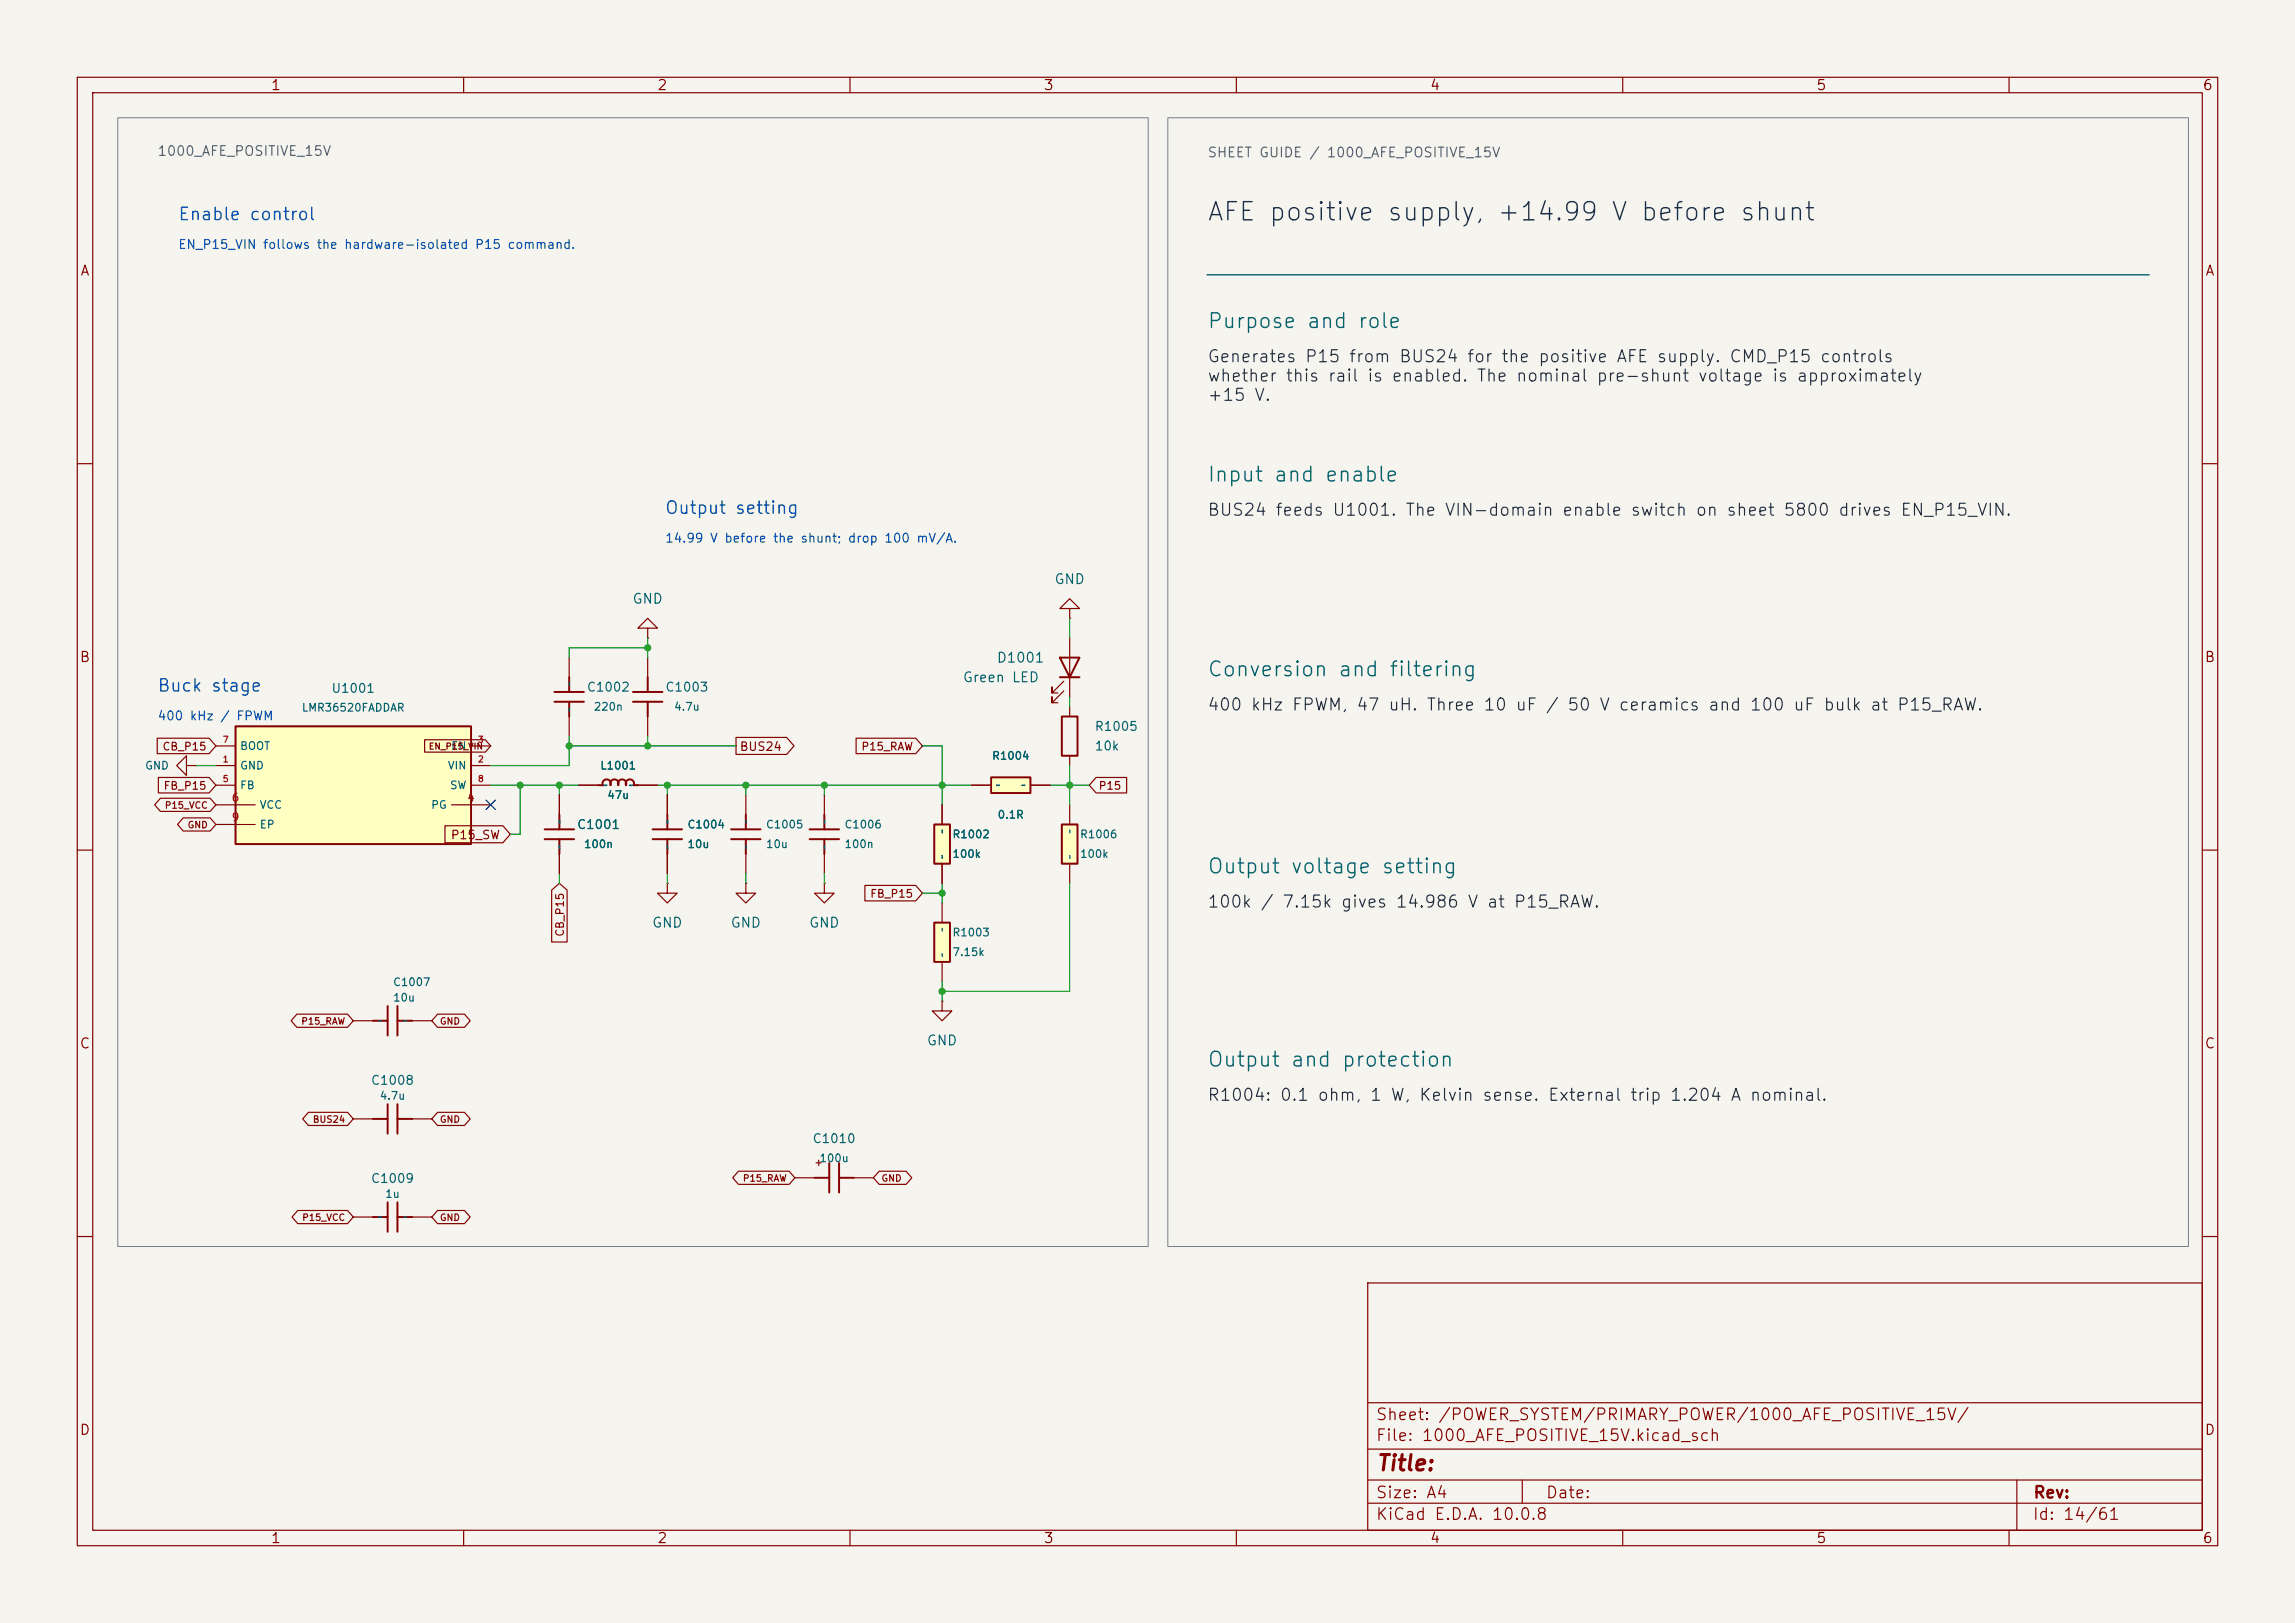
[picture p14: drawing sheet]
<svg xmlns="http://www.w3.org/2000/svg" width="297mm" height="210mm" viewBox="0 0 297 210" stroke-linecap="round" stroke-linejoin="round" font-family="sans-serif">
<defs><g id="words">
<text font-size="2.4" fill="#192f48" x="156.1" y="29.2">AFE positive supply, +14.99 V before shunt</text>
<text font-size="2" fill="#840000" x="178" y="190.8">Title:</text>
<g font-size="1.9" fill="#00646e">
<text x="156.1" y="42.9">Purpose and role</text>
<text x="156.1" y="62.8">Input and enable</text>
<text x="156.1" y="88">Conversion and filtering</text>
<text x="156.1" y="113.5">Output voltage setting</text>
<text x="156.1" y="138.5">Output and protection</text>
</g>
<g font-size="1.6" fill="#0046be">
<text x="23" y="28.9">Enable control</text>
<text x="86" y="66.9">Output setting</text>
<text x="20.3" y="89.9">Buck stage</text>
</g>
<g font-size="1.5" fill="#212b37">
<text x="156.2" y="47.3">Generates P15 from BUS24 for the positive AFE supply. CMD_P15 controls</text>
<text x="156.2" y="49.8">whether this rail is enabled. The nominal pre-shunt voltage is approximately</text>
<text x="156.2" y="52.3">+15 V.</text>
<text x="156.2" y="67.1">BUS24 feeds U1001. The VIN-domain enable switch on sheet 5800 drives EN_P15_VIN.</text>
<text x="156.2" y="92.3">400 kHz FPWM, 47 uH. Three 10 uF / 50 V ceramics and 100 uF bulk at P15_RAW.</text>
<text x="156.2" y="117.8">100k / 7.15k gives 14.986 V at P15_RAW.</text>
<text x="156.2" y="142.8">R1004: 0.1 ohm, 1 W, Kelvin sense. External trip 1.204 A nominal.</text>
</g>
<g font-size="1.5" fill="#840000">
<text x="178" y="184.1">Sheet: /POWER_SYSTEM/PRIMARY_POWER/1000_AFE_POSITIVE_15V/</text>
<text x="178" y="186.8">File: 1000_AFE_POSITIVE_15V.kicad_sch</text>
<text x="178" y="197">KiCad E.D.A. 10.0.8</text>
<text x="178" y="194.2">Size: A4</text>
<text x="200" y="194.2">Date:</text>
<text x="263" y="197">Id: 14/61</text>
<text x="263" y="194.2">Rev:</text>
</g>
<g font-size="1.3" fill="#840000">
<text x="35" y="12">1</text>
<text x="85" y="12">2</text>
<text x="135" y="12">3</text>
<text x="185" y="12">4</text>
<text x="235" y="12">5</text>
<text x="285" y="12">6</text>
<text x="10.3" y="36">A</text>
<text x="285.3" y="36">A</text>
<text x="10.2" y="86">B</text>
<text x="285.2" y="86">B</text>
<text x="10.2" y="136">C</text>
<text x="285.2" y="136">C</text>
<text x="10.2" y="186">D</text>
<text x="285.2" y="186">D</text>
<text x="35" y="200">1</text>
<text x="85" y="200">2</text>
<text x="135" y="200">3</text>
<text x="185" y="200">4</text>
<text x="235" y="200">5</text>
<text x="285" y="200">6</text>
</g>
<g font-size="1.3" fill="#56606c">
<text x="20.3" y="20.5">1000_AFE_POSITIVE_15V</text>
<text x="156.2" y="20.7">SHEET GUIDE / 1000_AFE_POSITIVE_15V</text>
</g>
<g font-size="1.3" fill="#006464">
<text x="136.4" y="75.9">GND</text>
<text x="81.8" y="78.4">GND</text>
<text x="124.5" y="88.6">Green LED</text>
<text x="128.9" y="86.1">D1001</text>
<text x="84.3" y="120.3">GND</text>
<text x="94.5" y="120.3">GND</text>
<text x="104.6" y="120.3">GND</text>
<text x="119.9" y="135.6">GND</text>
</g>
<g font-size="1.2" fill="#0046be">
<text x="23" y="32.5">EN_P15_VIN follows the hardware-isolated P15 command.</text>
<text x="86" y="70.5">14.99 V before the shunt; drop 100 mV/A.</text>
<text x="20.3" y="93.5">400 kHz / FPWM</text>
</g>
<g font-size="1.2" fill="#006464">
<text x="42.8" y="89.9">U1001</text>
<text x="75.9" y="89.8">C1002</text>
<text x="86" y="89.8">C1003</text>
<text x="141.6" y="94.9">R1005</text>
<text x="141.6" y="97.4">10k</text>
<text x="74.6" y="107.6">C1001</text>
<text x="47.9" y="140.7">C1008</text>
<text x="105.1" y="148.2">C1010</text>
<text x="47.9" y="153.4">C1009</text>
</g>
<g font-size="1.1" fill="#840000">
<text x="95.7" y="97.4">BUS24</text>
<text x="58.3" y="108.9">P15_SW</text>
</g>
<g font-size="1" fill="#006464">
<text x="39" y="92.3">LMR36520FADDAR</text>
<text x="76.8" y="92.2">220n</text>
<text x="87.2" y="92.2">4.7u</text>
<text x="18.7" y="99.8">GND</text>
<text x="31" y="99.8">GND</text>
<text x="31" y="97.3">BOOT</text>
<text x="57.9" y="99.8">VIN</text>
<text x="58.3" y="97.3">EN</text>
<text x="77.6" y="99.8">L1001</text>
<text x="128.3" y="98.5">R1004</text>
<text x="31" y="102.4">FB</text>
<text x="33.5" y="104.9">VCC</text>
<text x="33.5" y="107.4">EP</text>
<text x="55.7" y="104.9">PG</text>
<text x="58.2" y="102.4">SW</text>
<text x="78.5" y="103.6">47u</text>
<text x="88.9" y="107.4">C1004</text>
<text x="99" y="107.4">C1005</text>
<text x="109.2" y="107.4">C1006</text>
<text x="129" y="106.2">0.1R</text>
<text x="75.5" y="110">100n</text>
<text x="88.9" y="110">10u</text>
<text x="99" y="110">10u</text>
<text x="109.2" y="110">100n</text>
<text x="123.2" y="108.7">R1002</text>
<text x="123.2" y="111.2">100k</text>
<text x="139.7" y="108.7">R1006</text>
<text x="139.7" y="111.2">100k</text>
<text x="123.2" y="121.4">R1003</text>
<text x="123.2" y="123.9">7.15k</text>
<text x="50.8" y="127.8">C1007</text>
<text x="50.8" y="129.8">10u</text>
<text x="49.1" y="142.5">4.7u</text>
<text x="49.8" y="155.2">1u</text>
<text x="106" y="150.6">100u</text>
</g>
<g font-size="1" fill="#840000">
<text x="20.9" y="97.3">CB_P15</text>
<text x="111.4" y="97.3">P15_RAW</text>
<text x="21.1" y="102.4">FB_P15</text>
<text x="142.1" y="102.4">P15</text>
<text x="112.5" y="116.4">FB_P15</text>
<text x="73.2" y="121.3" transform="rotate(-90 73.2 121.3)">CB_P15</text>
</g>
<g font-size="1" fill="#a90000">
<text x="29.9" y="104">6</text>
<text x="29.9" y="106.5">9</text>
<text x="60.4" y="104">4</text>
</g>
<g font-size=".9" fill="#840000">
<text x="21.3" y="104.8">P15_VCC</text>
<text x="24.2" y="107.4">GND</text>
<text x="38.9" y="132.8">P15_RAW</text>
<text x="56.9" y="132.8">GND</text>
<text x="40.4" y="145.5">BUS24</text>
<text x="56.9" y="145.5">GND</text>
<text x="96.1" y="153.1">P15_RAW</text>
<text x="105.3" y="151.1">+</text>
<text x="114" y="153.1">GND</text>
<text x="39" y="158.2">P15_VCC</text>
<text x="56.9" y="158.2">GND</text>
</g>
<g font-size=".8" fill="#006464">
<text x="74.3" y="88.9" transform="rotate(-90 74.3 88.9)">~</text>
<text x="74.3" y="92.2" transform="rotate(-90 74.3 92.2)">~</text>
<text x="73" y="106.7" transform="rotate(-90 73 106.7)">~</text>
<text x="78" y="102.2">~</text>
<text x="81.3" y="102.2">~</text>
<text x="87" y="106.7" transform="rotate(-90 87 106.7)">~</text>
<text x="97.1" y="106.7" transform="rotate(-90 97.1 106.7)">~</text>
<text x="107.3" y="106.7" transform="rotate(-90 107.3 106.7)">~</text>
<text x="122.5" y="107.9" transform="rotate(-90 122.5 107.9)">~</text>
<text x="128.8" y="102.2">~</text>
<text x="132.1" y="102.2">~</text>
<text x="139" y="107.9" transform="rotate(-90 139 107.9)">~</text>
<text x="73" y="110" transform="rotate(-90 73 110)">~</text>
<text x="87" y="110" transform="rotate(-90 87 110)">~</text>
<text x="97.1" y="110" transform="rotate(-90 97.1 110)">~</text>
<text x="107.3" y="110" transform="rotate(-90 107.3 110)">~</text>
<text x="122.5" y="111.2" transform="rotate(-90 122.5 111.2)">~</text>
<text x="139" y="111.2" transform="rotate(-90 139 111.2)">~</text>
<text x="122.5" y="123.9" transform="rotate(-90 122.5 123.9)">~</text>
<text x="122.5" y="120.6" transform="rotate(-90 122.5 120.6)">~</text>
<text x="48.8" y="132.7">~</text>
<text x="52.1" y="132.7">~</text>
<text x="48.8" y="158.1">~</text>
<text x="52.1" y="158.1">~</text>
</g>
<g font-size=".8" fill="#a90000">
<text x="28.7" y="98.8">1</text>
<text x="28.7" y="101.4">5</text>
<text x="28.7" y="96.3">7</text>
<text x="61.8" y="98.8">2</text>
<text x="61.8" y="96.3">3</text>
<text x="61.8" y="101.4">8</text>
</g>
<text font-size=".8" fill="#840000" x="55.4" y="97.2">EN_P15_VIN</text>
</g></defs>
<path d="M0 0h297v210h-297z" fill="#f5f4ef" stroke="#f5f4ef" stroke-width=".13"/>
<g fill="none" stroke="#840000" stroke-width=".15">
<path d="M10 10h277v190h-277zM12 12h273v186h-273zM60 10v2M110 10v2M160 10v2M210 10v2M260 10v2M10 60h2M285 60h2M10 110h2M285 110h2M10 160h2"/>
<path d="M177 166h108v32h-108zM285 160h2M60 198v2M110 198v2M160 198v2M177 194.5h108M177 191.5h108M177 187.5h108M177 181.5h108M197 191.5v3M210 198v2M260 198v2"/>
<path d="M261 191.5v6.5"/>
</g>
<path d="M120.9 106.7h2v5.1h-2z" fill="#ffffc2"/>
<path d="M137.2 85.1h2.5l-1.3 2.5zM137.2 87.6h2.5M137.4 92.7h2v5.1h-2zM120.9 106.7h2v5.1h-2zM105.4 152.4h1.9M107.3 150.5v3.8M108.6 152.4h1.9M108.6 150.5v3.8" fill="none" stroke="#840000" stroke-width=".25"/>
<g fill="none" stroke="#840000" stroke-width=".15">
<path d="M138.4 78.7h1.3l-1.3-1.2-1.2 1.2h1.2v1.3M24.1 99.1v-1.3l-1.2 1.3 1.2 1.2v-1.2h1.3M25.4 99.1h.1M137.7 89.4l-1.6 1.5v-.7v.7h.8M137.7 88.1l-1.6 1.6v-.8v.8h.8M138.4 80h.1M138.4 82.6v7.6M138.4 91.4v1.3M138.4 97.8v1.3M121.9 104.1v2.6M121.9 111.8v2.5M121.9 129.5v1.3h1.3l-1.3 1.3-1.3-1.3h1.3"/>
<path d="M121.9 129.5h.1M102.9 152.4h2.5M110.5 152.4h2.5"/>
</g>
<path d="M30.5 94h30.5v15.2h-30.5z" fill="#ffffc2"/>
<g fill="none" stroke="#840000" stroke-width=".25">
<path d="M30.5 94h30.5v15.2h-30.5zM70.5 108.6h3.8M70.5 107.3h3.8M72.4 105.4v1.9M72.4 108.6v1.9M48.3 132.1h1.9M50.2 130.2v3.8M51.4 130.2v3.8M51.4 132.1h1.9M48.3 157.5h1.9M48.3 144.8h1.9M50.2 142.9v3.8"/>
<path d="M50.2 155.6v3.8M51.4 157.5h1.9M51.4 142.9v3.8M51.4 155.6v3.8M51.4 144.8h1.9"/>
</g>
<g fill="none" stroke="#840000" stroke-width=".15">
<path d="M27.9 99.1h2.6M27.9 96.5h2.6M61 99.1h2.5M61 96.5h2.5M27.9 104.1h5.1M27.9 101.6h2.6M27.9 106.7h5.1M58.4 104.1h5.1M61 101.6h2.5M72.4 102.9v2.5M72.4 110.5v2.5M45.7 132.1h2.6"/>
<path d="M53.3 132.1h2.6M45.7 157.5h2.6M45.7 144.8h2.6M53.3 157.5h2.6M53.3 144.8h2.6"/>
</g>
<path d="M120.9 119.4h2v5.1h-2z" fill="#ffffc2"/>
<path d="M81.9 90.8h3.8M81.9 89.5h3.8M83.8 87.6v1.9M83.8 90.8v1.9M84.5 107.3h3.8M84.5 108.6h3.8M86.4 105.4v1.9M86.4 108.6v1.9M120.9 119.4h2v5.1h-2z" fill="none" stroke="#840000" stroke-width=".25"/>
<path d="M83.8 81.3h1.3l-1.3-1.3-1.3 1.3h1.3v1.3M83.8 82.6h.1M83.8 85.1v2.5M83.8 92.7v2.6M86.4 102.9v2.5M86.4 110.5v2.5M121.9 116.8v2.6M121.9 124.5v2.5" fill="none" stroke="#840000" stroke-width=".15"/>
<path d="M128.3 100.6h5v2h-5z" fill="#ffffc2"/>
<path d="M77.5 101.6h.5a.54 .54 0 0 1 .5-.8 .54 .54 0 0 1 .5 .8 .54 .54 0 0 1 .5-.8 .54 .54 0 0 1 .5 .8 .54 .54 0 0 1 .5-.8 .54 .54 0 0 1 .5 .8 .54 .54 0 0 1 .5-.8 .54 .54 0 0 1 .5 .8h.5M94.6 107.3h3.8M94.6 108.6h3.8M96.5 105.4v1.9M96.5 108.6v1.9M104.8 107.3h3.8M104.8 108.6h3.8M106.7 105.4v1.9M106.7 108.6v1.9M128.3 100.6h5v2h-5z" fill="none" stroke="#840000" stroke-width=".25"/>
<g fill="none" stroke="#840000" stroke-width=".15">
<path d="M74.9 101.6h2.6M82.5 101.6h2.6M86.4 114.3v1.3h1.2l-1.2 1.2-1.3-1.2h1.3M86.4 114.3h.1M96.5 114.3v1.3h1.3l-1.3 1.2-1.3-1.2h1.3M96.5 114.3h.1M96.5 102.9v2.5M96.5 110.5v2.5M106.7 114.3v1.3h1.2l-1.2 1.2-1.3-1.2h1.3M106.7 114.3h.1M106.7 102.9v2.5M106.7 110.5v2.5"/>
<path d="M125.7 101.6h2.6M133.3 101.6h2.6"/>
</g>
<path d="M137.4 106.7h2v5.1h-2z" fill="#ffffc2"/>
<path d="M71.8 90.8h3.8M71.8 89.5h3.8M73.7 87.6v1.9M73.7 90.8v1.9M137.4 106.7h2v5.1h-2z" fill="none" stroke="#840000" stroke-width=".25"/>
<g fill="none" stroke="#840000" stroke-width=".15">
<path d="M20.3 95.5h6.8l.8 1-.8 1h-6.8zM55 95.7h7.8l.7 .8-.7 .8h-7.8zM73.7 85.1v2.5M73.7 92.7v2.6M95.2 95.4h6.6l1 1.1-1 1.1h-6.6zM110.8 95.5h7.7l.9 1-.9 1h-7.7zM20.5 100.6h6.6l.8 1-.8 1h-6.6zM20.8 103.3h6.4l.7 .8-.7 .9h-6.4l-.8-.9zM23.7 105.8h3.5l.7 .9-.7 .8h-3.5l-.7-.8zM57.6 106.8h7.5l.9 1.2-.9 1.1h-7.5zM71.4 115.2l1-.9 1 .9v6.7h-2zM72.4 102.9v2.5"/>
<path d="M72.4 110.5v2.5M74.9 101.6h2.6M82.5 101.6h2.6M86.4 102.9v2.5M86.4 110.5v2.5M111.9 114.6h6.6l.9 1-.9 1h-6.6zM121.9 104.1v2.6M121.9 111.8v2.5M125.7 101.6h2.6M133.3 101.6h2.6M138.4 104.1v2.6M138.4 111.8v2.5"/>
<path d="M141.8 100.6h4v2h-4l-.8-1zM38.4 131.2h6.6l.7 .9-.7 .8h-6.6l-.7-.8zM56.6 131.2h3.5l.8 .9-.8 .8h-3.5l-.7-.8zM38.5 156.6h6.5l.7 .9-.7 .8h-6.5l-.7-.8zM39.9 143.9h5.1l.7 .9-.7 .8h-5.1l-.7-.8zM56.6 143.9h3.5l.8 .9-.8 .8h-3.5l-.7-.8zM56.6 156.6h3.5l.8 .9-.8 .8h-3.5l-.7-.8zM95.6 151.5h6.5l.8 .9-.8 .9h-6.5l-.8-.9zM113.8 151.5h3.5l.7 .9-.7 .9h-3.5l-.8-.9z"/>
</g>
<path d="M156.2 35.6h121.9" fill="none" stroke="#00646e" stroke-width=".18"/>
<g fill="none" stroke="#009600" stroke-width=".15">
<path d="M25.4 99.1h2.5M73.7 95.3v3.8h-10.2M73.7 96.5h21.5M83.8 83.8h-10.1v1.3M83.8 82.6v2.5M83.8 95.3v1.2M119.4 96.5h2.5v7.6M138.4 80v2.6M138.4 90.2v1.2M138.4 99.1v5M63.5 101.6h11.4M67.3 101.6v6.4h-1.3"/>
<path d="M72.4 101.6v1.3M72.4 113v1.3M85.1 101.6h40.6M86.4 101.6v1.3M86.4 113v1.3M96.5 101.6v1.3M96.5 113v1.3M106.7 101.6v1.3M106.7 113v1.3M119.4 115.6h2.5M121.9 114.3v2.5M135.9 101.6h5.1"/>
<path d="M138.4 114.3v14h-16.5M121.9 127v2.5"/>
</g>
<path d="M62.9 103.5l1.2 1.2M64.1 103.5l-1.2 1.2" fill="none" stroke="#000084" stroke-width=".15"/>
<path d="M15.2 15.2h133.4v146.1h-133.4zM151.1 15.2h132.1v146.1h-132.1z" fill="none" stroke="#78808a" stroke-width=".13"/>
<g fill="#009600">
<circle cx="121.9" cy="115.6" r=".46"/>
<circle cx="96.5" cy="101.6" r=".46"/>
<circle cx="86.4" cy="101.6" r=".46"/>
<circle cx="121.9" cy="101.6" r=".46"/>
<circle cx="138.4" cy="101.6" r=".46"/>
<circle cx="121.9" cy="128.3" r=".46"/>
<circle cx="106.7" cy="101.6" r=".46"/>
<circle cx="72.4" cy="101.6" r=".46"/>
<circle cx="73.7" cy="96.5" r=".46"/>
<circle cx="83.8" cy="96.5" r=".46"/>
<circle cx="67.3" cy="101.6" r=".46"/>
<circle cx="83.8" cy="83.8" r=".46"/>
</g>
<use href="#words"/>
</svg>
